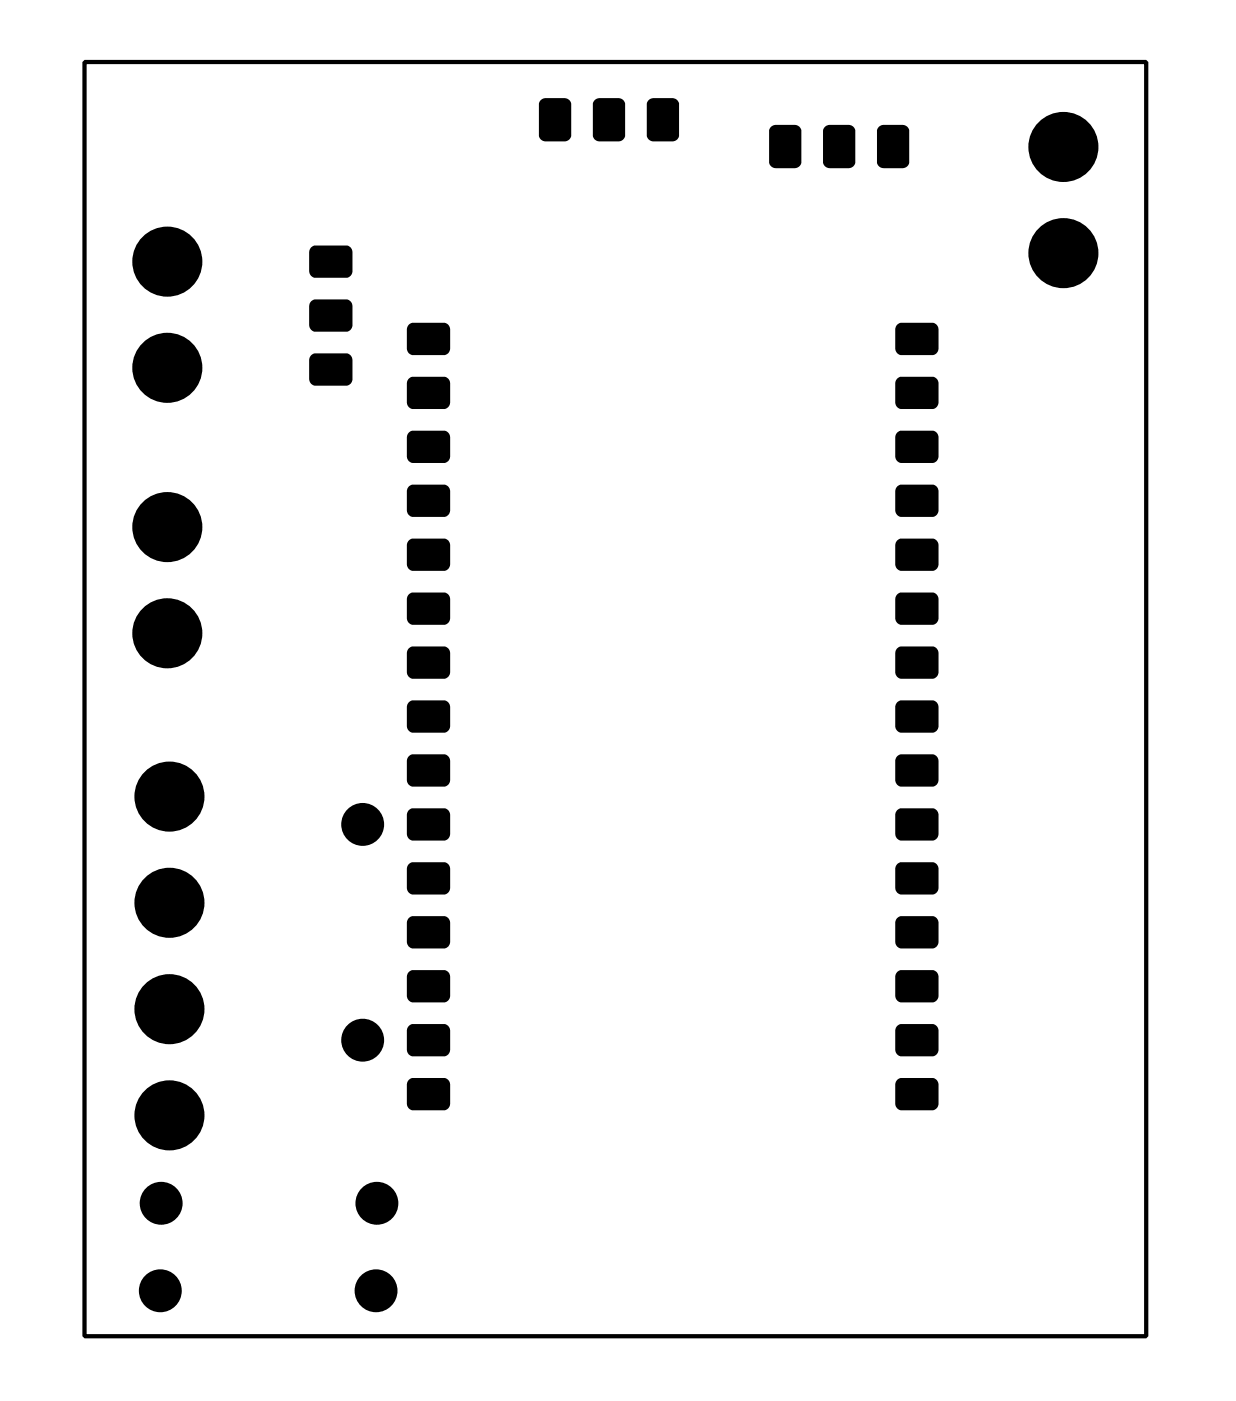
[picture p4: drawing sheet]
<svg xmlns="http://www.w3.org/2000/svg" width="58mm" height="66mm" viewBox="0 0 58 66" stroke-linecap="round" stroke-linejoin="round" font-family="sans-serif">
<g fill="#000">
<path d="M14.6 16.7l.2-.1 1.7 .1 .1 .2-.1 1.1-.2 .2-1.6-.1-.1-.2v-1z" fill-rule="evenodd"/>
<path d="M14.6 14.2l.2-.1h1.7l.1 .3-.1 1.1-.2 .1h-1.6l-.1-.3v-.9z" fill-rule="evenodd"/>
<path d="M14.6 11.6h.2h1.7l.1 .3-.1 1-.2 .2-1.6-.1-.1-.2v-.9z" fill-rule="evenodd"/>
<path d="M19.2 17.8l.2-.1 1.7 .1 .1 .2-.1 1.1-.2 .2-1.6-.1-.1-.2v-1z" fill-rule="evenodd"/>
<path d="M19.2 15.3l.2-.1h1.7l.1 .3-.1 1.1-.2 .1h-1.6l-.1-.3v-.9z" fill-rule="evenodd"/>
<path d="M25.5 4.7l.2-.1h.9l.2 .2 .1 1.6-.1 .2-1.1 .1-.3-.2v-1.6z" fill-rule="evenodd"/>
<path d="M28 4.7l.2-.1h.9l.3 .2v1.6l-.1 .2-1.1 .1-.2-.2-.1-1.6z" fill-rule="evenodd"/>
<path d="M30.5 4.7l.3-.1h.9l.2 .2 .1 1.6-.2 .2-1 .1-.3-.2v-1.6z" fill-rule="evenodd"/>
<path d="M36.3 6l.2-.1h.9l.3 .1v1.7l-.1 .2h-1.1l-.2-.1-.1-1.7z" fill-rule="evenodd"/>
<path d="M38.8 6l.3-.1h.9l.2 .1 .1 1.7-.2 .2h-1l-.3-.1v-1.7z" fill-rule="evenodd"/>
<path d="M41.4 6l.2-.1h.9l.3 .1v1.7l-.1 .2h-1.1l-.3-.1v-1.7z" fill-rule="evenodd"/>
<path d="M42.2 17.8l.2-.1 1.7 .1 .1 .2-.1 1.1-.2 .2-1.6-.1-.1-.2v-1z" fill-rule="evenodd"/>
<path d="M42.2 15.3l.2-.1h1.7l.1 .3-.1 1.1-.2 .1h-1.6l-.1-.3v-.9z" fill-rule="evenodd"/>
<path d="M19.2 38.1h.2h1.7l.1 .3-.1 1-.2 .2-1.6-.1-.1-.2v-.9z" fill-rule="evenodd"/>
<path d="M19.2 35.6l.2-.1 1.7 .1 .1 .2-.1 1.1-.2 .1h-1.6l-.1-.3v-.9z" fill-rule="evenodd"/>
<path d="M19.2 33.1l.2-.1h1.7l.1 .3-.1 1.1-.2 .1-1.6-.1-.1-.2v-.9z" fill-rule="evenodd"/>
<path d="M19.2 30.5l.2-.1 1.7 .1 .1 .2-.1 1.1-.2 .2-1.6-.1-.1-.2v-1z" fill-rule="evenodd"/>
<path d="M19.2 28l.2-.1h1.7l.1 .3-.1 1.1-.2 .1h-1.6l-.1-.3v-.9z" fill-rule="evenodd"/>
<path d="M19.2 25.4h.2h1.7l.1 .3-.1 1-.2 .2-1.6-.1-.1-.2v-.9z" fill-rule="evenodd"/>
<path d="M19.2 22.9l.2-.1 1.7 .1 .1 .2-.1 1.1-.2 .1h-1.6l-.1-.3v-.9z" fill-rule="evenodd"/>
<path d="M19.2 20.4l.2-.1h1.7l.1 .3-.1 1.1-.2 .1-1.6-.1-.1-.2v-.9z" fill-rule="evenodd"/>
<path d="M42.2 38.1h.2h1.7l.1 .3-.1 1-.2 .2-1.6-.1-.1-.2v-.9z" fill-rule="evenodd"/>
<path d="M42.2 35.6l.2-.1 1.7 .1 .1 .2-.1 1.1-.2 .1h-1.6l-.1-.3v-.9z" fill-rule="evenodd"/>
<path d="M42.2 33.1l.2-.1h1.7l.1 .3-.1 1.1-.2 .1-1.6-.1-.1-.2v-.9z" fill-rule="evenodd"/>
<path d="M42.2 30.5l.2-.1 1.7 .1 .1 .2-.1 1.1-.2 .2-1.6-.1-.1-.2v-1z" fill-rule="evenodd"/>
<path d="M42.2 28l.2-.1h1.7l.1 .3-.1 1.1-.2 .1h-1.6l-.1-.3v-.9z" fill-rule="evenodd"/>
<path d="M42.2 25.4h.2h1.7l.1 .3-.1 1-.2 .2-1.6-.1-.1-.2v-.9z" fill-rule="evenodd"/>
<path d="M42.2 22.9l.2-.1 1.7 .1 .1 .2-.1 1.1-.2 .1h-1.6l-.1-.3v-.9z" fill-rule="evenodd"/>
<path d="M42.2 20.4l.2-.1h1.7l.1 .3-.1 1.1-.2 .1-1.6-.1-.1-.2v-.9z" fill-rule="evenodd"/>
<path d="M19.2 50.8h.2h1.7l.1 .3-.1 1-.2 .2-1.6-.1-.1-.2v-.9z" fill-rule="evenodd"/>
<path d="M19.2 48.3l.2-.1 1.7 .1 .1 .2-.1 1.1-.2 .1h-1.6l-.1-.3v-.9z" fill-rule="evenodd"/>
<path d="M19.2 45.8l.2-.1h1.7l.1 .3-.1 1.1-.2 .1-1.6-.1-.1-.2v-.9z" fill-rule="evenodd"/>
<path d="M19.2 43.2l.2-.1 1.7 .1 .1 .2-.1 1.1-.2 .2-1.6-.1-.1-.2v-1z" fill-rule="evenodd"/>
<path d="M19.2 40.7l.2-.1h1.7l.1 .3-.1 1.1-.2 .1h-1.6l-.1-.3v-.9z" fill-rule="evenodd"/>
<path d="M42.2 50.8h.2h1.7l.1 .3-.1 1-.2 .2-1.6-.1-.1-.2v-.9z" fill-rule="evenodd"/>
<path d="M42.2 48.3l.2-.1 1.7 .1 .1 .2-.1 1.1-.2 .1h-1.6l-.1-.3v-.9z" fill-rule="evenodd"/>
<path d="M42.2 45.8l.2-.1h1.7l.1 .3-.1 1.1-.2 .1-1.6-.1-.1-.2v-.9z" fill-rule="evenodd"/>
<path d="M42.2 43.2l.2-.1 1.7 .1 .1 .2-.1 1.1-.2 .2-1.6-.1-.1-.2v-1z" fill-rule="evenodd"/>
<path d="M42.2 40.7l.2-.1h1.7l.1 .3-.1 1.1-.2 .1h-1.6l-.1-.3v-.9z" fill-rule="evenodd"/>
<circle cx="7.9" cy="12.3" r="1.65"/>
<circle cx="7.9" cy="17.3" r="1.65"/>
<circle cx="50.1" cy="6.9" r="1.65"/>
<circle cx="50.1" cy="11.9" r="1.65"/>
<circle cx="7.9" cy="24.8" r="1.65"/>
<circle cx="7.9" cy="29.8" r="1.65"/>
<circle cx="8" cy="37.5" r="1.65"/>
<circle cx="17.1" cy="38.8" r="1.01"/>
<circle cx="7.6" cy="56.7" r="1.01"/>
<circle cx="8" cy="42.5" r="1.65"/>
<circle cx="8" cy="52.5" r="1.65"/>
<circle cx="8" cy="47.5" r="1.65"/>
<circle cx="17.1" cy="49" r="1.01"/>
<circle cx="17.7" cy="56.7" r="1.01"/>
<circle cx="7.5" cy="60.8" r="1.01"/>
<circle cx="17.7" cy="60.8" r="1.01"/>
</g>
<path d="M4 2.9h50v60h-50z" fill="none" stroke="#000" stroke-width=".2"/>
</svg>
